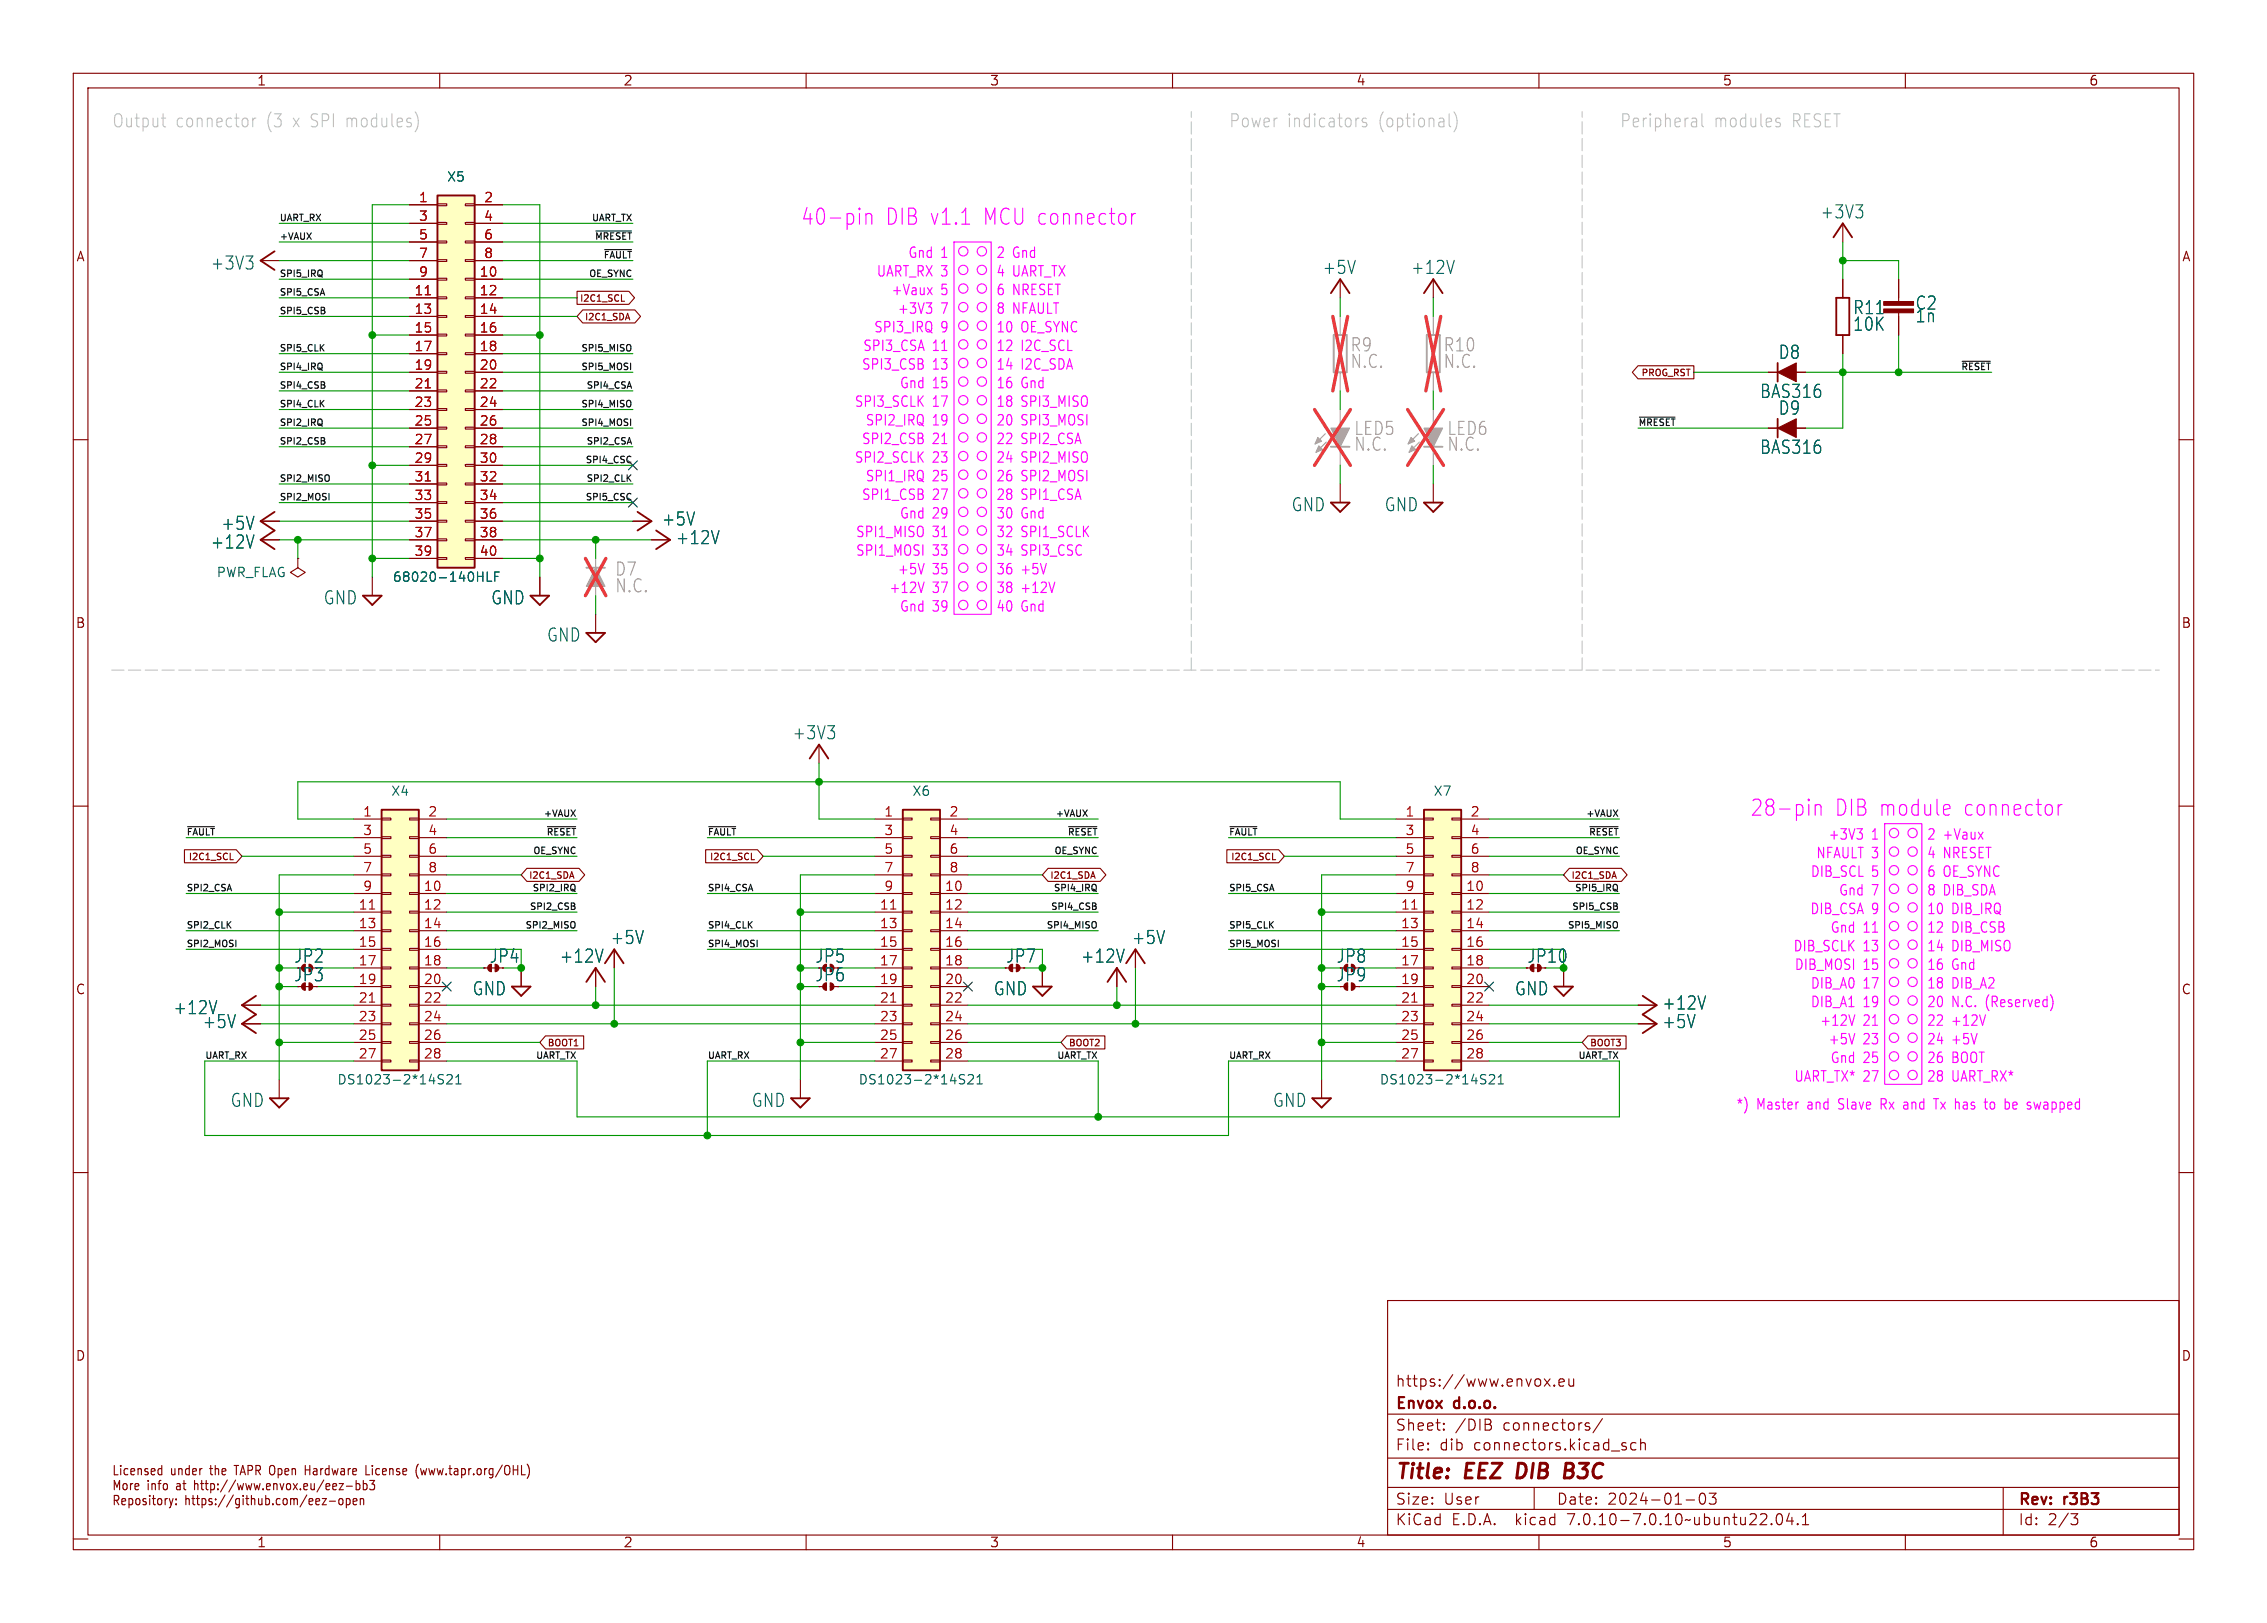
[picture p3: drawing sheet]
<svg xmlns="http://www.w3.org/2000/svg" width="309mm" height="221mm" viewBox="0 0 309 221" stroke-linecap="round" stroke-linejoin="round" font-family="sans-serif">
<defs><g id="words">
<g font-size="3" fill="#f0f">
<text x="109.2" y="30.9">40-pin</text>
<text x="120.8" y="30.9">DIB v1.1</text>
<text x="134.2" y="30.9">MCU connector</text>
<text x="238.8" y="111.5">28-pin</text>
<text x="250.3" y="111.5">DIB module</text>
<text x="268" y="111.5">connector</text>
</g>
<g font-size="2.8" fill="#840000">
<text x="190.3" y="202.4">Title:</text>
<text x="200" y="202.4">EEZ</text>
<text x="207.9" y="202.4">DIB</text>
<text x="215.1" y="202.4">B3C</text>
</g>
<g font-size="2.5" fill="#c2c2c2">
<text x="15.2" y="17.5">Output</text>
<text x="24" y="17.5">connector</text>
<text x="36.4" y="17.5">(3</text>
<text x="40.2" y="17.5">x SPI modules)</text>
<text x="167.6" y="17.5">Power</text>
<text x="175.6" y="17.5">indicators</text>
<text x="188.2" y="17.5">(optional)</text>
<text x="221" y="17.5">Peripheral</text>
<text x="233.9" y="17.5">modules</text>
<text x="244.6" y="17.5">RESET</text>
</g>
<g font-size="2.5" fill="#006464">
<text x="248.3" y="30">+3V3</text>
<text x="28.7" y="37">+3V3</text>
<text x="180.4" y="37.6">+5V</text>
<text x="192.5" y="37.6">+12V</text>
<text x="252.8" y="43.1">R11</text>
<text x="252.8" y="45.4">10K</text>
<text x="261.3" y="42.5">C2</text>
<text x="261.3" y="44.2">1n</text>
<text x="242.6" y="49.2">D8</text>
<text x="240.1" y="54.5">BAS316</text>
<text x="242.6" y="56.8">D9</text>
<text x="240.1" y="62.1">BAS316</text>
<text x="90.2" y="71.9">+5V</text>
<text x="176.2" y="70">GND</text>
<text x="188.9" y="70">GND</text>
<text x="28.7" y="75.1">+12V</text>
<text x="30.1" y="72.5">+5V</text>
<text x="92.1" y="74.5">+12V</text>
<text x="44.1" y="82.7">GND</text>
<text x="66.9" y="82.7">GND</text>
<text x="74.6" y="87.8">GND</text>
<text x="108" y="101.1">+3V3</text>
<text x="40.1" y="131.6">JP2</text>
<text x="76.3" y="131.6">+12V</text>
<text x="83.2" y="129">+5V</text>
<text x="147.4" y="131.6">+12V</text>
<text x="154.4" y="129">+5V</text>
<text x="182.3" y="131.6">JP8</text>
<text x="64.4" y="136">GND</text>
<text x="135.5" y="136">GND</text>
<text x="206.6" y="136">GND</text>
<text x="226.7" y="138">+12V</text>
<text x="23.6" y="138.6">+12V</text>
<text x="27.6" y="140.5">+5V</text>
<text x="226.7" y="140.5">+5V</text>
<text x="31.4" y="151.3">GND</text>
<text x="102.5" y="151.3">GND</text>
<text x="173.6" y="151.3">GND</text>
</g>
<g font-size="2.5" fill="#989898">
<text x="184.2" y="48.2">R9</text>
<text x="184.2" y="50.4">N.C.</text>
<text x="196.9" y="50.4">N.C.</text>
<text x="196.9" y="48.2">R10</text>
<text x="184.7" y="59.6">LED5</text>
<text x="197.4" y="59.6">LED6</text>
<text x="184.7" y="61.7">N.C.</text>
<text x="197.4" y="61.7">N.C.</text>
<text x="83.9" y="78.8">D7</text>
<text x="83.9" y="81.1">N.C.</text>
</g>
<g font-size="2.5" fill="#840000">
<text x="66.7" y="131.6">JP4</text>
<text x="111.2" y="131.6">JP5</text>
<text x="137.2" y="131.6">JP7</text>
<text x="208.3" y="131.6">JP10</text>
<text x="40.1" y="134.1">JP3</text>
<text x="111.2" y="134.1">JP6</text>
<text x="182.3" y="134.1">JP9</text>
</g>
<g font-size="2.1" fill="#840000">
<text x="190.3" y="189.4">https://www.envox.eu</text>
<text x="190.3" y="195.4">Sheet:</text>
<text x="190.3" y="192.7">Envox</text>
<text x="198.5" y="192.7">d.o.o.</text>
<text x="198.6" y="195.4">/DIB</text>
<text x="205.2" y="195.4">connectors/</text>
<text x="190.3" y="198.1">File:</text>
<text x="196.4" y="198.1">dib</text>
<text x="201.2" y="198.1">connectors.kicad_sch</text>
<text x="190.3" y="208.3">KiCad</text>
<text x="190.3" y="205.5">Size:</text>
<text x="197" y="205.5">User</text>
<text x="198.1" y="208.3">E.D.A.</text>
<text x="207" y="208.3">kicad</text>
<text x="212.3" y="205.5">Date:</text>
<text x="214.2" y="208.3">7.0.10-7.0.10~ubuntu22.04.1</text>
<text x="219.4" y="205.5">2024-01-03</text>
<text x="275.3" y="205.8">Rev:</text>
<text x="275.3" y="208.3">Id:</text>
<text x="279.4" y="208.3">2/3</text>
<text x="281.7" y="205.8">r3B3</text>
</g>
<g font-size="2" fill="#f0f">
<text x="123.9" y="35.3">Gnd 1</text>
<text x="135.9" y="35.3">2 Gnd</text>
<text x="119.5" y="37.9">UART_RX 3</text>
<text x="121.6" y="40.4">+Vaux</text>
<text x="128.4" y="40.4">5</text>
<text x="135.9" y="40.4">6 NRESET</text>
<text x="135.9" y="37.9">4 UART_TX</text>
<text x="119.2" y="45.5">SPI3_IRQ</text>
<text x="122.4" y="42.9">+3V3</text>
<text x="128.4" y="45.5">9</text>
<text x="128.4" y="42.9">7</text>
<text x="135.9" y="42.9">8 NFAULT</text>
<text x="135.9" y="45.5">10</text>
<text x="139.3" y="45.5">OE_SYNC</text>
<text x="117.5" y="50.6">SPI3_CSB</text>
<text x="117.7" y="48">SPI3_CSA</text>
<text x="122.7" y="53.1">Gnd 15</text>
<text x="127.2" y="48">11</text>
<text x="127.2" y="50.6">13</text>
<text x="135.9" y="53.1">16</text>
<text x="135.9" y="48">12</text>
<text x="135.9" y="50.6">14</text>
<text x="139.3" y="53.1">Gnd</text>
<text x="139.3" y="48">I2C_SCL</text>
<text x="139.3" y="50.6">I2C_SDA</text>
<text x="116.5" y="55.6">SPI3_SCLK</text>
<text x="118" y="58.2">SPI2_IRQ</text>
<text x="127.2" y="55.6">17</text>
<text x="127.2" y="58.2">19</text>
<text x="135.9" y="55.6">18</text>
<text x="135.9" y="58.2">20</text>
<text x="139.3" y="55.6">SPI3_MISO</text>
<text x="139.3" y="58.2">SPI3_MOSI</text>
<text x="116.5" y="63.3">SPI2_SCLK</text>
<text x="117.5" y="60.7">SPI2_CSB</text>
<text x="118" y="65.8">SPI1_IRQ</text>
<text x="127.2" y="60.7">21</text>
<text x="127.2" y="63.3">23</text>
<text x="127.2" y="65.8">25</text>
<text x="135.9" y="65.8">26</text>
<text x="135.9" y="63.3">24</text>
<text x="135.9" y="60.7">22</text>
<text x="139.3" y="65.8">SPI2_MOSI</text>
<text x="139.3" y="63.3">SPI2_MISO</text>
<text x="139.3" y="60.7">SPI2_CSA</text>
<text x="117.5" y="68.3">SPI1_CSB</text>
<text x="122.7" y="70.9">Gnd 29</text>
<text x="127.2" y="68.3">27</text>
<text x="135.9" y="70.9">30</text>
<text x="135.9" y="68.3">28</text>
<text x="139.3" y="70.9">Gnd</text>
<text x="139.3" y="68.3">SPI1_CSA</text>
<text x="116.7" y="76">SPI1_MOSI</text>
<text x="116.7" y="73.4">SPI1_MISO</text>
<text x="127.2" y="76">33</text>
<text x="127.2" y="73.4">31</text>
<text x="135.9" y="76">34</text>
<text x="135.9" y="73.4">32</text>
<text x="139.3" y="76">SPI3_CSC</text>
<text x="139.3" y="73.4">SPI1_SCLK</text>
<text x="121.3" y="81">+12V</text>
<text x="122.4" y="78.5">+5V</text>
<text x="122.7" y="83.6">Gnd 39</text>
<text x="127.2" y="78.5">35</text>
<text x="127.2" y="81">37</text>
<text x="135.9" y="83.6">40</text>
<text x="135.9" y="78.5">36</text>
<text x="135.9" y="81">38</text>
<text x="139.3" y="83.6">Gnd</text>
<text x="139.3" y="78.5">+5V</text>
<text x="139.3" y="81">+12V</text>
<text x="247" y="119.8">DIB_SCL 5</text>
<text x="247.7" y="117.2">NFAULT 3</text>
<text x="249.4" y="114.7">+3V3</text>
<text x="255.4" y="114.7">1</text>
<text x="262.9" y="114.7">2 +Vaux</text>
<text x="262.9" y="117.2">4 NRESET</text>
<text x="262.9" y="119.8">6 OE_SYNC</text>
<text x="246.9" y="124.8">DIB_CSA 9</text>
<text x="250.9" y="122.3">Gnd 7</text>
<text x="262.9" y="122.3">8 DIB_SDA</text>
<text x="262.9" y="124.8">10</text>
<text x="266.3" y="124.8">DIB_IRQ</text>
<text x="244.6" y="129.9">DIB_SCLK</text>
<text x="249.7" y="127.4">Gnd 11</text>
<text x="254.2" y="129.9">13</text>
<text x="262.9" y="127.4">12</text>
<text x="262.9" y="129.9">14</text>
<text x="266.3" y="127.4">DIB_CSB</text>
<text x="266.3" y="129.9">DIB_MISO</text>
<text x="244.8" y="132.5">DIB_MOSI 15</text>
<text x="247" y="135">DIB_A0</text>
<text x="247" y="137.5">DIB_A1</text>
<text x="254.2" y="135">17</text>
<text x="254.2" y="137.5">19</text>
<text x="262.9" y="137.5">20</text>
<text x="262.9" y="135">18</text>
<text x="262.9" y="132.5">16</text>
<text x="266.3" y="137.5">N.C.</text>
<text x="266.3" y="135">DIB_A2</text>
<text x="266.3" y="132.5">Gnd</text>
<text x="271.1" y="137.5">(Reserved)</text>
<text x="248.3" y="140.1">+12V</text>
<text x="249.4" y="142.6">+5V</text>
<text x="254.2" y="140.1">21</text>
<text x="254.2" y="142.6">23</text>
<text x="262.9" y="140.1">22</text>
<text x="262.9" y="142.6">24</text>
<text x="266.3" y="140.1">+12V</text>
<text x="266.3" y="142.6">+5V</text>
<text x="244.8" y="147.7">UART_TX* 27</text>
<text x="249.7" y="145.2">Gnd 25</text>
<text x="262.9" y="147.7">28</text>
<text x="262.9" y="145.2">26</text>
<text x="266.3" y="147.7">UART_RX*</text>
<text x="266.3" y="145.2">BOOT</text>
<text x="236.9" y="151.5">*)</text>
<text x="239.7" y="151.5">Master</text>
<text x="246.8" y="151.5">and</text>
<text x="251.2" y="151.5">Slave</text>
<text x="257.2" y="151.5">Rx and</text>
<text x="264.9" y="151.5">Tx has</text>
<text x="272.3" y="151.5">to</text>
<text x="275.2" y="151.5">be</text>
<text x="278.4" y="151.5">swapped</text>
</g>
<g font-size="1.8" fill="#840000">
<text x="35" y="11.9">1</text>
<text x="85" y="11.9">2</text>
<text x="135" y="11.9">3</text>
<text x="185" y="11.9">4</text>
<text x="235" y="11.9">5</text>
<text x="285" y="11.9">6</text>
<text x="10.3" y="35.9">A</text>
<text x="297.7" y="35.9">A</text>
<text x="10.3" y="85.9">B</text>
<text x="297.6" y="85.9">B</text>
<text x="10.3" y="135.9">C</text>
<text x="297.6" y="135.9">C</text>
<text x="10.3" y="185.9">D</text>
<text x="297.6" y="185.9">D</text>
<text x="15.2" y="201.4">Licensed</text>
<text x="15.2" y="203.4">More</text>
<text x="20.1" y="203.4">info</text>
<text x="23.3" y="201.4">under</text>
<text x="24.3" y="203.4">at</text>
<text x="26.9" y="203.4">http://www.envox.eu/eez-bb3</text>
<text x="28.9" y="201.4">the</text>
<text x="32.5" y="201.4">TAPR Open</text>
<text x="42.5" y="201.4">Hardware</text>
<text x="51" y="201.4">License</text>
<text x="58.1" y="201.4">(www.tapr.org/OHL)</text>
<text x="15.2" y="205.5">Repository:</text>
<text x="25.2" y="205.5">https://github.com/eez-open</text>
<text x="35" y="211.3">1</text>
<text x="85" y="211.3">2</text>
<text x="135" y="211.3">3</text>
<text x="185" y="211.3">4</text>
<text x="235" y="211.3">5</text>
<text x="285" y="211.3">6</text>
</g>
<g font-size="1.8" fill="#a90000">
<text x="57.1" y="27.7">1</text>
<text x="66" y="27.7">2</text>
<text x="57.1" y="30.2">3</text>
<text x="57.1" y="32.8">5</text>
<text x="57.1" y="35.3">7</text>
<text x="66" y="30.2">4</text>
<text x="66" y="32.8">6</text>
<text x="66" y="35.3">8</text>
<text x="56.5" y="40.4">11</text>
<text x="57.1" y="37.8">9</text>
<text x="65.4" y="37.8">10</text>
<text x="65.4" y="40.4">12</text>
<text x="56.5" y="42.9">13</text>
<text x="56.5" y="45.5">15</text>
<text x="65.4" y="42.9">14</text>
<text x="65.4" y="45.5">16</text>
<text x="56.5" y="48">17</text>
<text x="56.5" y="50.5">19</text>
<text x="56.5" y="53.1">21</text>
<text x="65.4" y="48">18</text>
<text x="65.4" y="50.5">20</text>
<text x="65.4" y="53.1">22</text>
<text x="56.5" y="55.6">23</text>
<text x="56.5" y="58.2">25</text>
<text x="65.4" y="55.6">24</text>
<text x="65.4" y="58.2">26</text>
<text x="56.5" y="60.7">27</text>
<text x="56.5" y="63.2">29</text>
<text x="56.5" y="65.8">31</text>
<text x="65.4" y="60.7">28</text>
<text x="65.4" y="63.2">30</text>
<text x="65.4" y="65.8">32</text>
<text x="56.5" y="68.3">33</text>
<text x="56.5" y="70.9">35</text>
<text x="65.4" y="68.3">34</text>
<text x="65.4" y="70.9">36</text>
<text x="56.5" y="73.4">37</text>
<text x="56.5" y="75.9">39</text>
<text x="65.4" y="73.4">38</text>
<text x="65.4" y="75.9">40</text>
<text x="49.5" y="111.5">1</text>
<text x="58.3" y="111.5">2</text>
<text x="120.6" y="111.5">1</text>
<text x="129.5" y="111.5">2</text>
<text x="191.7" y="111.5">1</text>
<text x="200.6" y="111.5">2</text>
<text x="49.5" y="114">3</text>
<text x="49.5" y="116.6">5</text>
<text x="49.5" y="119.1">7</text>
<text x="58.3" y="114">4</text>
<text x="58.3" y="116.6">6</text>
<text x="58.3" y="119.1">8</text>
<text x="120.6" y="114">3</text>
<text x="120.6" y="116.6">5</text>
<text x="120.6" y="119.1">7</text>
<text x="129.5" y="114">4</text>
<text x="129.5" y="116.6">6</text>
<text x="129.5" y="119.1">8</text>
<text x="191.7" y="114">3</text>
<text x="191.7" y="116.6">5</text>
<text x="191.7" y="119.1">7</text>
<text x="200.6" y="114">4</text>
<text x="200.6" y="116.6">6</text>
<text x="200.6" y="119.1">8</text>
<text x="48.9" y="124.2">11</text>
<text x="49.5" y="121.7">9</text>
<text x="57.7" y="121.7">10</text>
<text x="57.7" y="124.2">12</text>
<text x="120" y="124.2">11</text>
<text x="120.6" y="121.7">9</text>
<text x="128.9" y="121.7">10</text>
<text x="128.9" y="124.2">12</text>
<text x="191.1" y="124.2">11</text>
<text x="191.7" y="121.7">9</text>
<text x="200" y="121.7">10</text>
<text x="200" y="124.2">12</text>
<text x="48.9" y="126.7">13</text>
<text x="48.9" y="129.3">15</text>
<text x="48.9" y="131.8">17</text>
<text x="57.7" y="126.7">14</text>
<text x="57.7" y="129.3">16</text>
<text x="57.7" y="131.8">18</text>
<text x="120" y="126.7">13</text>
<text x="120" y="129.3">15</text>
<text x="120" y="131.8">17</text>
<text x="128.9" y="126.7">14</text>
<text x="128.9" y="129.3">16</text>
<text x="128.9" y="131.8">18</text>
<text x="191.1" y="126.7">13</text>
<text x="191.1" y="129.3">15</text>
<text x="191.1" y="131.8">17</text>
<text x="200" y="126.7">14</text>
<text x="200" y="129.3">16</text>
<text x="200" y="131.8">18</text>
<text x="48.9" y="134.4">19</text>
<text x="48.9" y="136.9">21</text>
<text x="57.7" y="134.4">20</text>
<text x="57.7" y="136.9">22</text>
<text x="120" y="134.4">19</text>
<text x="120" y="136.9">21</text>
<text x="128.9" y="134.4">20</text>
<text x="128.9" y="136.9">22</text>
<text x="191.1" y="134.4">19</text>
<text x="191.1" y="136.9">21</text>
<text x="200" y="134.4">20</text>
<text x="200" y="136.9">22</text>
<text x="48.9" y="139.4">23</text>
<text x="48.9" y="142">25</text>
<text x="57.7" y="139.4">24</text>
<text x="57.7" y="142">26</text>
<text x="120" y="139.4">23</text>
<text x="120" y="142">25</text>
<text x="128.9" y="139.4">24</text>
<text x="128.9" y="142">26</text>
<text x="191.1" y="139.4">23</text>
<text x="191.1" y="142">25</text>
<text x="200" y="139.4">24</text>
<text x="200" y="142">26</text>
<text x="48.9" y="144.5">27</text>
<text x="57.7" y="144.5">28</text>
<text x="120" y="144.5">27</text>
<text x="128.9" y="144.5">28</text>
<text x="191.1" y="144.5">27</text>
<text x="200" y="144.5">28</text>
</g>
<g font-size="1.8" fill="#006464">
<text x="60.9" y="25">X5</text>
<text x="29.5" y="79">PWR_FLAG</text>
<text x="53.5" y="79.6">68020-140HLF</text>
<text x="53.3" y="108.8">X4</text>
<text x="124.4" y="108.8">X6</text>
<text x="195.5" y="108.8">X7</text>
<text x="46" y="148.2">DS1023-2*14S21</text>
<text x="117.1" y="148.2">DS1023-2*14S21</text>
<text x="188.2" y="148.2">DS1023-2*14S21</text>
</g>
<g font-size="1.2" fill="#0f0f0f">
<text x="38.1" y="30.2">UART_RX</text>
<text x="38.1" y="32.8">+VAUX</text>
<text x="80.6" y="30.2">UART_TX</text>
<text x="81" y="32.8">~{MRESET}</text>
<text x="82.2" y="35.3">~{FAULT}</text>
<text x="38.1" y="37.9">SPI5_IRQ</text>
<text x="38.1" y="40.4">SPI5_CSA</text>
<text x="80.2" y="37.9">OE_SYNC</text>
<text x="38.1" y="42.9">SPI5_CSB</text>
<text x="38.1" y="50.6">SPI4_IRQ</text>
<text x="38.1" y="53.1">SPI4_CSB</text>
<text x="38.1" y="48">SPI5_CLK</text>
<text x="79.2" y="50.6">SPI5_MOSI</text>
<text x="79.2" y="48">SPI5_MISO</text>
<text x="79.9" y="53.1">SPI4_CSA</text>
<text x="267.5" y="50.6">~{RESET}</text>
<text x="38.1" y="55.6">SPI4_CLK</text>
<text x="38.1" y="58.2">SPI2_IRQ</text>
<text x="79.2" y="58.2">SPI4_MOSI</text>
<text x="79.2" y="55.6">SPI4_MISO</text>
<text x="223.5" y="58.2">~{MRESET}</text>
<text x="38.1" y="65.8">SPI2_MISO</text>
<text x="38.1" y="60.7">SPI2_CSB</text>
<text x="79.8" y="63.3">SPI4_CSC</text>
<text x="79.9" y="60.7">SPI2_CSA</text>
<text x="79.9" y="65.8">SPI2_CLK</text>
<text x="38.1" y="68.3">SPI2_MOSI</text>
<text x="79.8" y="68.3">SPI5_CSC</text>
<text x="74.1" y="111.5">+VAUX</text>
<text x="143.9" y="111.5">+VAUX</text>
<text x="216.3" y="111.5">+VAUX</text>
<text x="25.4" y="114.1">~{FAULT}</text>
<text x="72.6" y="116.6">OE_SYNC</text>
<text x="74.4" y="114.1">~{RESET}</text>
<text x="96.5" y="114.1">~{FAULT}</text>
<text x="143.7" y="116.6">OE_SYNC</text>
<text x="145.6" y="114.1">~{RESET}</text>
<text x="167.6" y="114.1">~{FAULT}</text>
<text x="214.9" y="116.6">OE_SYNC</text>
<text x="216.7" y="114.1">~{RESET}</text>
<text x="25.4" y="121.7">SPI2_CSA</text>
<text x="72.2" y="124.2">SPI2_CSB</text>
<text x="72.5" y="121.7">SPI2_IRQ</text>
<text x="96.5" y="121.7">SPI4_CSA</text>
<text x="143.3" y="124.2">SPI4_CSB</text>
<text x="143.7" y="121.7">SPI4_IRQ</text>
<text x="167.6" y="121.7">SPI5_CSA</text>
<text x="214.4" y="124.2">SPI5_CSB</text>
<text x="214.8" y="121.7">SPI5_IRQ</text>
<text x="25.4" y="126.8">SPI2_CLK</text>
<text x="25.4" y="129.3">SPI2_MOSI</text>
<text x="71.6" y="126.8">SPI2_MISO</text>
<text x="96.5" y="129.3">SPI4_MOSI</text>
<text x="96.5" y="126.8">SPI4_CLK</text>
<text x="142.7" y="126.8">SPI4_MISO</text>
<text x="167.6" y="126.8">SPI5_CLK</text>
<text x="167.6" y="129.3">SPI5_MOSI</text>
<text x="213.8" y="126.8">SPI5_MISO</text>
<text x="27.9" y="144.5">UART_RX</text>
<text x="73" y="144.5">UART_TX</text>
<text x="96.5" y="144.5">UART_RX</text>
<text x="144.1" y="144.5">UART_TX</text>
<text x="167.6" y="144.5">UART_RX</text>
<text x="215.2" y="144.5">UART_TX</text>
</g>
<g font-size="1.2" fill="#840000">
<text x="79.1" y="41.4">I2C1_SCL</text>
<text x="79.7" y="43.9">I2C1_SDA</text>
<text x="223.8" y="51.5">PROG_RST</text>
<text x="25.6" y="117.6">I2C1_SCL</text>
<text x="96.7" y="117.6">I2C1_SCL</text>
<text x="167.8" y="117.6">I2C1_SCL</text>
<text x="72.1" y="120.1">I2C1_SDA</text>
<text x="143.2" y="120.1">I2C1_SDA</text>
<text x="214.4" y="120.1">I2C1_SDA</text>
<text x="74.7" y="143">BOOT1</text>
<text x="145.8" y="143">BOOT2</text>
<text x="216.9" y="143">BOOT3</text>
</g>
</g></defs>
<g fill="none" stroke="#840000" stroke-width=".15">
<path d="M10 10h289.3v201.5h-289.3zM12 12h285.3v197.5h-285.3zM60 10v2M110 10v2M160 10v2M210 10v2M260 10v2M35.6 35.6h2.5M55.9 35.6h3.8M55.9 27.9h3.8M55.9 38.1h3.8M55.9 30.5h3.8"/>
<path d="M55.9 33h3.8M59.7 38h1.3v.2h-1.3zM59.7 35.4h1.3v.3h-1.3zM59.7 32.9h1.3v.2h-1.3zM59.7 30.4h1.3v.2h-1.3zM59.7 27.8h1.3v.3h-1.3zM63.5 38h1.3v.2h-1.3zM63.5 35.4h1.3v.3h-1.3zM63.5 32.9h1.3v.2h-1.3zM63.5 30.4h1.3v.2h-1.3zM63.5 27.8h1.3v.3h-1.3zM64.8 35.6h3.8"/>
<path d="M64.8 27.9h3.8M64.8 38.1h3.8M64.8 30.5h3.8M64.8 33h3.8M78.7 39.8h7.1l.8 .8-.8 .9h-7.1zM182.9 38.1v2.5M195.6 38.1v2.5M251.5 30.5v2.5M251.5 38.1v2.5M259.1 38.1v3M10 60h2M55.9 40.6h3.8"/>
<path d="M55.9 43.2h3.8M55.9 45.7h3.8M55.9 48.3h3.8M55.9 50.8h3.8M55.9 53.3h3.8M55.9 55.9h3.8M55.9 58.4h3.8M59.7 58.3h1.3v.2h-1.3zM59.7 55.8h1.3v.2h-1.3zM59.7 53.2h1.3v.3h-1.3zM59.7 50.7h1.3v.2h-1.3zM59.7 48.1h1.3v.3h-1.3z"/>
<path d="M59.7 45.6h1.3v.2h-1.3zM59.7 43.1h1.3v.2h-1.3zM59.7 40.5h1.3v.3h-1.3zM63.5 58.3h1.3v.2h-1.3zM63.5 55.8h1.3v.2h-1.3zM63.5 53.2h1.3v.3h-1.3zM63.5 50.7h1.3v.2h-1.3zM63.5 48.1h1.3v.3h-1.3zM63.5 45.6h1.3v.2h-1.3zM63.5 43.1h1.3v.2h-1.3zM63.5 40.5h1.3v.3h-1.3zM64.8 40.6h3.8"/>
<path d="M64.8 43.2h3.8M64.8 45.7h3.8M64.8 48.3h3.8M64.8 50.8h3.8M64.8 53.3h3.8M64.8 55.9h3.8M64.8 58.4h3.8M79.5 42.3h7.1l.8 .9-.8 .9h-7.1l-.8-.9zM84.8 41.1h.4M223.5 49.9h7.6v1.8h-7.6l-.8-.9zM241.3 50.8h5.1M241.3 58.4h5.1"/>
<path d="M251.5 45.7v2.6M259.1 42.7v3M297.3 60h2M35.6 73.7h2.5M35.6 71.1h2.5M40.6 76.2v1.3l1.1 .6-1.1 .6-1-.6 1-.6M40.6 76.2h.1M50.8 78.7v2.6M55.9 73.7h3.8M55.9 71.1h3.8M55.9 61h3.8M55.9 63.5h3.8"/>
<path d="M55.9 66h3.8M55.9 68.6h3.8M55.9 76.2h3.8M59.7 76.1h1.3v.2h-1.3zM59.7 73.5h1.3v.3h-1.3zM59.7 71h1.3v.2h-1.3zM59.7 68.5h1.3v.2h-1.3zM59.7 65.9h1.3v.3h-1.3zM59.7 63.4h1.3v.2h-1.3zM59.7 60.8h1.3v.3h-1.3zM63.5 76.1h1.3v.2h-1.3zM63.5 73.5h1.3v.3h-1.3z"/>
<path d="M63.5 71h1.3v.2h-1.3zM63.5 68.5h1.3v.2h-1.3zM63.5 65.9h1.3v.3h-1.3zM63.5 63.4h1.3v.2h-1.3zM63.5 60.8h1.3v.3h-1.3zM64.8 73.7h3.8M64.8 71.1h3.8M64.8 61h3.8M64.8 63.5h3.8M64.8 66h3.8M64.8 68.6h3.8M64.8 76.2h3.8"/>
<path d="M73.7 78.7v2.6M86.4 71.1h2.5M88.9 73.7h2.5M182.9 66v2.6M195.6 66v2.6M81.3 83.8v2.6M10 110h2M25.2 116h7l.8 .8-.8 .9h-7zM31.4 117.3h.4M48.3 111.8h3.8M48.3 114.3h3.8M48.3 116.8h3.8"/>
<path d="M48.3 119.4h3.8M52.1 119.3h1.2v.2h-1.2zM52.1 116.7h1.2v.3h-1.2zM52.1 114.2h1.2v.2h-1.2zM52.1 111.6h1.2v.3h-1.2zM55.9 119.3h1.2v.2h-1.2zM55.9 116.7h1.2v.3h-1.2zM55.9 114.2h1.2v.2h-1.2zM55.9 111.6h1.2v.3h-1.2zM57.1 111.8h3.9M57.1 114.3h3.9M57.1 116.8h3.9"/>
<path d="M57.1 119.4h3.9M71.9 118.5h7.1l.8 .9-.8 .9h-7.1l-.8-.9zM96.3 116h7.1l.7 .8-.7 .9h-7.1zM102.5 117.3h.5M111.8 101.6v2.5M119.4 111.8h3.8M119.4 114.3h3.8M119.4 116.8h3.8M119.4 119.4h3.8M123.2 119.3h1.3v.2h-1.3zM123.2 116.7h1.3v.3h-1.3zM123.2 114.2h1.3v.2h-1.3z"/>
<path d="M123.2 111.6h1.3v.3h-1.3zM127 119.3h1.3v.2h-1.3zM127 116.7h1.3v.3h-1.3zM127 114.2h1.3v.2h-1.3zM127 111.6h1.3v.3h-1.3zM128.3 111.8h3.8M128.3 114.3h3.8M128.3 116.8h3.8M128.3 119.4h3.8M143 118.5h7.1l.8 .9-.8 .9h-7.1l-.8-.9zM167.4 116h7.1l.8 .8-.8 .9h-7.1zM173.7 117.3h.4"/>
<path d="M190.5 111.8h3.8M190.5 114.3h3.8M190.5 116.8h3.8M190.5 119.4h3.8M194.3 119.3h1.3v.2h-1.3zM194.3 116.7h1.3v.3h-1.3zM194.3 114.2h1.3v.2h-1.3zM194.3 111.6h1.3v.3h-1.3zM198.1 119.3h1.3v.2h-1.3zM198.1 116.7h1.3v.3h-1.3zM198.1 114.2h1.3v.2h-1.3zM198.1 111.6h1.3v.3h-1.3z"/>
<path d="M199.4 111.8h3.8M199.4 114.3h3.8M199.4 116.8h3.8M199.4 119.4h3.8M214.1 118.5h7.2l.7 .9-.7 .9h-7.2l-.7-.9zM297.3 110h2M33 137.2h2.6M33 139.7h2.6M48.3 121.9h3.8M48.3 124.5h3.8M48.3 127h3.8M48.3 129.5h3.8"/>
<path d="M48.3 132.1h3.8M48.3 134.6h3.8M48.3 137.2h3.8M48.3 139.7h3.8M52.1 139.6h1.2v.2h-1.2zM52.1 137h1.2v.3h-1.2zM52.1 134.5h1.2v.2h-1.2zM52.1 132h1.2v.2h-1.2zM52.1 129.4h1.2v.3h-1.2zM52.1 126.9h1.2v.2h-1.2zM52.1 124.3h1.2v.3h-1.2zM52.1 121.8h1.2v.2h-1.2z"/>
<path d="M55.9 139.6h1.2v.2h-1.2zM55.9 137h1.2v.3h-1.2zM55.9 134.5h1.2v.2h-1.2zM55.9 132h1.2v.2h-1.2zM55.9 129.4h1.2v.3h-1.2zM55.9 126.9h1.2v.2h-1.2zM55.9 124.3h1.2v.3h-1.2zM55.9 121.8h1.2v.2h-1.2zM57.1 121.9h3.9M57.1 124.5h3.9M57.1 127h3.9M57.1 129.5h3.9"/>
<path d="M57.1 132.1h3.9M57.1 134.6h3.9M57.1 137.2h3.9M57.1 139.7h3.9M71.1 132.1v2.5M81.3 132.1v2.5M83.8 129.5v2.6M119.4 121.9h3.8M119.4 124.5h3.8M119.4 127h3.8M119.4 129.5h3.8M119.4 132.1h3.8"/>
<path d="M119.4 134.6h3.8M119.4 137.2h3.8M119.4 139.7h3.8M123.2 139.6h1.3v.2h-1.3zM123.2 137h1.3v.3h-1.3zM123.2 134.5h1.3v.2h-1.3zM123.2 132h1.3v.2h-1.3zM123.2 129.4h1.3v.3h-1.3zM123.2 126.9h1.3v.2h-1.3zM123.2 124.3h1.3v.3h-1.3zM123.2 121.8h1.3v.2h-1.3zM127 139.6h1.3v.2h-1.3z"/>
<path d="M127 137h1.3v.3h-1.3zM127 134.5h1.3v.2h-1.3zM127 132h1.3v.2h-1.3zM127 129.4h1.3v.3h-1.3zM127 126.9h1.3v.2h-1.3zM127 124.3h1.3v.3h-1.3zM127 121.8h1.3v.2h-1.3zM128.3 121.9h3.8M128.3 124.5h3.8M128.3 127h3.8M128.3 129.5h3.8M128.3 132.1h3.8"/>
<path d="M128.3 134.6h3.8M128.3 137.2h3.8M128.3 139.7h3.8M142.2 132.1v2.5M152.4 132.1v2.5M154.9 129.5v2.6M190.5 121.9h3.8M190.5 124.5h3.8M190.5 127h3.8M190.5 129.5h3.8M190.5 132.1h3.8M190.5 134.6h3.8"/>
<path d="M190.5 137.2h3.8M190.5 139.7h3.8M194.3 139.6h1.3v.2h-1.3zM194.3 137h1.3v.3h-1.3zM194.3 134.5h1.3v.2h-1.3zM194.3 132h1.3v.2h-1.3zM194.3 129.4h1.3v.3h-1.3zM194.3 126.9h1.3v.2h-1.3zM194.3 124.3h1.3v.3h-1.3zM194.3 121.8h1.3v.2h-1.3zM198.1 139.6h1.3v.2h-1.3zM198.1 137h1.3v.3h-1.3z"/>
<path d="M198.1 134.5h1.3v.2h-1.3zM198.1 132h1.3v.2h-1.3zM198.1 129.4h1.3v.3h-1.3zM198.1 126.9h1.3v.2h-1.3zM198.1 124.3h1.3v.3h-1.3zM198.1 121.8h1.3v.2h-1.3zM199.4 121.9h3.8M199.4 124.5h3.8M199.4 127h3.8M199.4 129.5h3.8M199.4 132.1h3.8M199.4 134.6h3.8"/>
<path d="M199.4 137.2h3.8M199.4 139.7h3.8M213.4 132.1v2.5M223.5 137.2h2.6M223.5 139.7h2.6M10 160h2M38.1 147.3v2.6M48.3 142.2h3.8M48.3 144.8h3.8M52.1 144.7h1.2v.2h-1.2zM52.1 142.1h1.2v.3h-1.2zM55.9 144.7h1.2v.2h-1.2z"/>
<path d="M55.9 142.1h1.2v.3h-1.2zM57.1 142.2h3.9M57.1 144.8h3.9M74.4 141.4h5.2v1.7h-5.2l-.7-.9zM109.2 147.3v2.6M119.4 142.2h3.8M119.4 144.8h3.8M123.2 144.7h1.3v.2h-1.3zM123.2 142.1h1.3v.3h-1.3zM127 144.7h1.3v.2h-1.3zM127 142.1h1.3v.3h-1.3zM128.3 142.2h3.8"/>
<path d="M128.3 144.8h3.8M145.6 141.4h5.2v1.7h-5.2l-.8-.9zM180.3 147.3v2.6M190.5 142.2h3.8M190.5 144.8h3.8M194.3 144.7h1.3v.2h-1.3zM194.3 142.1h1.3v.3h-1.3zM198.1 144.7h1.3v.2h-1.3zM198.1 142.1h1.3v.3h-1.3zM199.4 142.2h3.8M199.4 144.8h3.8M216.7 141.4h5.2v1.7h-5.2l-.8-.9z"/>
<path d="M297.3 160h2M189.3 177.5h108v32h-108zM22.1 200v1.2M41.7 200v1.2M49.9 200v1.2h.5M57.1 199.8a1.65 1.65 0 0 0 0 1.9M71.9 199.8a1.65 1.65 0 0 1 0 1.9M189.3 199h108M189.3 193h108M194.9 197.7v.1M194.9 197.7l-.1 .1h.1M194.9 196.9v.2"/>
<path d="M194.9 196.9v.1v.1M194.9 196.9l-.1 .1 .1 .1M197 195l.1 .1h-.1M197 195l-.1 .1h.1M197 194.2v.2M197 195v.1M197 194.2l.1 .1-.1 .1M197 194.2l-.1 .1 .1 .1M203.2 193.6l.1 .1a.36 .36 0 0 1 .1 .4 .36 .36 0 0 1-.2 .3 .4 .4 0 0 1 .3 .3 .4 .4 0 0 1-.3 .4M210.7 188.1l.8 1M211.5 188.1l-.8 1M212.1 189l.1 .1h-.1"/>
<path d="M212.1 189l-.1 .1h.1M212.1 189v.1M212.7 188.6l.7-.1v-.3l-.5-.1-.2 .3 .1 .7h.1h.5M214.1 188.1l.1 1a.41 .41 0 0 0 .5-.1M214.7 188.1v1M216.5 194.6l.4 .1v.2l-.2 .2h-.3M216.5 194.1l.4 .1M218.7 193.6l-1.3 1.9M221.7 197.3l.2 .3v.2h-.2M221.7 196.8l.2 .1M223.2 196.9l-.4-.1-.3 .3v.5l.2 .2h.1h.4M223.9 197a.37 .37 0 0 1 .6 .1v.7"/>
<path d="M223.9 196.3v1.5M10 210h2M21.8 200.4l.3 .1M22.1 201.2h-.3M23.1 204.5l.3 .8M23.4 205.3l-.1 .3M23.6 204.5l-.2 .8M24 205.2v.1M24 204.5v.2M41.7 200.6h.6M44 204.5h.5l-.5 .8h.5M44.9 204.8h.9"/>
<path d="M46.3 204.5h.3l.2 .2v.4l-.2 .2h-.3l-.1-.2zM47.3 202.8h.8M47.3 204.5h.3l.2 .2-.1 .6h-.4M47.3 204.5v1.2M48.2 204.9l.5-.1v-.3h-.4l-.1 .2v.6h.5M48.6 202v1.3M48.6 202.5l.3-.1 .2 .3-.1 .5h-.4M49.2 204.6l.1-.1h.3v.8M49.2 204.5v.8M49.6 202.5l.3-.1 .2 .3-.1 .5h-.4M49.6 202v1.3M50.4 202h.7l-.3 .5 .3 .1v.6l-.2 .1h-.3l-.2-.1"/>
<path d="M57.4 200.4l.2 .8M60 209.5v2M110 209.5v2M160 209.5v2M189.3 206h108M189.3 203h108M209.3 203v3M210 209.5v2M230.1 204.7h1.1M232 203.9a.36 .36 0 0 1 .4-.1 .36 .36 0 0 1 .3 .2 .77 .77 0 0 1-.5 1.2 .91 .91 0 0 1-.2-1.3zM233.2 203.7h1l-.5 .6a.41 .41 0 0 1 .5 .3v.4l-.2 .2h-.6l-.2-.1M241.7 207.9l.1 .1h-.1"/>
<path d="M241.7 207.9v.1M242.5 206.7a.36 .36 0 0 1 .4-.1 .36 .36 0 0 1 .3 .2 .77 .77 0 0 1-.5 1.2 .91 .91 0 0 1-.2-1.3zM244.2 206.5l-.4 1h.9M244.5 207v1M245.3 207.9l.1 .1h-.1M245.3 207.9l-.1 .1h.1M245.3 207.9v.1M245.9 208h.9M245.9 207l.5-.5v1.5M260 209.5v2M273.3 203v6.5M282.6 206.5h.9l-.5 .6a.41 .41 0 0 1 .5 .3v.4l-.1 .2h-.6"/>
<path d="M297.3 210h2"/>
</g>
<path d="M207.2 199.7l-.2 2h.5M213.7 199.7h.7M213.6 200.6h.7M214.3 200.6l.2 .1M214.4 201.6l-.2 .1h-.7M214.5 200.5l-.2 .1" fill="none" stroke="#840000" stroke-width=".4"/>
<g fill="#ffffc2" stroke="#ffffc2" stroke-width=".14">
<path d="M123.2 110.5h5.1v35.6h-5.1z"/>
<path d="M194.3 110.5h5.1v35.6h-5.1z"/>
<path d="M59.7 26.7h5.1v50.8h-5.1z"/>
<path d="M52.1 110.5h5v35.6h-5z"/>
</g>
<g fill="none" stroke="#840000" stroke-width=".25">
<path d="M37.5 34.3l-1.9 1.3 1.9 1.2M59.7 26.7h5.1v50.8h-5.1zM250.2 32.4l1.3-1.9 1.2 1.9M181.6 40l1.3-1.9 1.2 1.9M194.3 40l1.3-1.9 1.2 1.9M242.6 49.5v2.6M242.6 57.2v2.5M250.6 40.6h1.7v5.1h-1.7zM37.5 69.9l-1.9 1.2 1.9 1.3-1.9 1.3 1.9 1.2M87 69.9l1.9 1.2-1.9 1.3M89.5 72.4l1.9 1.3-1.9 1.2M181.6 68.6h2.5l-1.2 1.3z"/>
<path d="M194.3 68.6h2.5l-1.2 1.3zM49.5 81.3h2.6l-1.3 1.3zM72.4 81.3h2.5l-1.2 1.3zM80 86.4h2.5l-1.2 1.2zM52.1 110.5h5v35.6h-5zM110.5 103.5l1.3-1.9 1.2 1.9M123.2 110.5h5.1v35.6h-5.1zM194.3 110.5h5.1v35.6h-5.1zM34.9 135.9l-1.9 1.3 1.9 1.2-1.9 1.3 1.9 1.3M69.8 134.6h2.6l-1.3 1.3zM80 134l1.3-1.9 1.2 1.9M82.5 131.4l1.3-1.9 1.3 1.9"/>
<path d="M141 134.6h2.5l-1.3 1.3zM151.1 134l1.3-1.9 1.3 1.9M153.7 131.4l1.2-1.9 1.3 1.9M212.1 134.6h2.5l-1.2 1.3zM224.2 135.9l1.9 1.3-1.9 1.2 1.9 1.3-1.9 1.3M36.8 149.9h2.6l-1.3 1.2zM107.9 149.9h2.6l-1.3 1.2zM179.1 149.9h2.5l-1.3 1.2z"/>
</g>
<path d="M58 40.2h.8M58 52.9h.8M58 65.6h.8M50.4 124h.7M50.4 136.7h.7M121.5 124h.8M121.5 136.7h.8M192.6 124h.8M192.6 136.7h.8" fill="none" stroke="#a90000" stroke-width=".15"/>
<g fill="none" stroke="#006464" stroke-width=".15">
<path d="M33.6 34.9h.9l-.5 .7M34.4 35.8l.1 .2-.1 .5M198.4 35.5l-.5 1.8M253.2 27.9h1l-.5 .7M254.1 28.8l.1 .2-.1 .6M34.6 73l-.5 1.8M65.2 78.7h.7M65.9 78v1.3M66.5 78v1.3h.6M67.5 78.7h.4M68.1 78h-.6v1.3M98.1 72.4l-.5 1.8"/>
<path d="M112.9 99h1l-.5 .7M113.8 99.9l.1 .1-.1 .6M29.6 136.5l-.5 1.8M82.3 129.5l-.5 1.8M153.4 129.5l-.5 1.8M232.7 135.9l-.5 1.8M59.9 147.2l.5 .2 .1 .1-.1 .3-.4 .1M59.9 146.7h.6M61 146.8l.2-.2h.3l.2 .2v.2v.2l-.8 .7h.8M62.2 147.9h.7M62.2 147l.4-.4v1.3M131 147.2l.5 .2 .1 .1-.1 .3-.4 .1"/>
<path d="M131 146.7h.6M132.1 146.8l.2-.2h.3l.2 .2v.2v.2l-.8 .7h.8M133.3 147.9h.7M133.3 147l.4-.4v1.3M202.1 147.2l.5 .2 .1 .1-.1 .3-.4 .1M202.1 146.7h.6M203.2 146.8l.2-.2h.3l.2 .2 .1 .2-.1 .2-.7 .7h.8M204.4 147.9h.8M204.4 147l.4-.4v1.3"/>
</g>
<g fill="#840000" stroke="#840000" stroke-width=".15">
<path d="M137.8 131.7l.4-.1v1a.51 .51 0 0 1-.5-.3 .51 .51 0 0 1 .1-.6z"/>
<path d="M138.7 132.1h.5a.51 .51 0 0 1-.5 .5z"/>
<path d="M183.4 134.6h.5v.5a.51 .51 0 0 1-.5-.5z"/>
<path d="M184.4 134.6h.5a.51 .51 0 0 1-.5 .5z"/>
<path d="M209 131.7l.3-.1v1a.51 .51 0 0 1-.5-.3 .51 .51 0 0 1 .2-.6z"/>
<path d="M209.8 132.1h.5a.51 .51 0 0 1-.5 .5z"/>
<path d="M112.3 134.6h.5v.5a.51 .51 0 0 1-.5-.5z"/>
<path d="M113.3 134.6h.5a.51 .51 0 0 1-.5 .5z"/>
<path d="M66.7 131.7l.4-.1v1a.51 .51 0 0 1-.5-.3 .51 .51 0 0 1 .1-.6z"/>
<path d="M67.6 132.1h.5a.51 .51 0 0 1-.5 .5z"/>
<path d="M242.6 58.4l2.5-1.2v2.5z"/>
<path d="M242.6 50.8l2.5-1.3v2.6z"/>
<path d="M257 41.1h4.1v.6h-4.1z"/>
<path d="M257 42.2h4.1v.5h-4.1z"/>
<path d="M41.3 134.2l.4-.1v1a.51 .51 0 0 1-.5-.3 .51 .51 0 0 1 .1-.6z"/>
<path d="M42.2 134.6h.5a.51 .51 0 0 1-.5 .5z"/>
</g>
<path d="M182 45.7h1.8v5.1h-1.8zM194.7 45.7h1.8v5.1h-1.8zM80 77.5h2.5M181.6 61h2.5M194.3 61h2.5" fill="none" stroke="#a1a1a1" stroke-width=".25"/>
<g fill="#a1a1a1" stroke="#a1a1a1" stroke-width=".15">
<path d="M81.3 77.5l1.2 2.5h-2.5z"/>
<path d="M179.8 59.7l.5 .5-.8 .4z"/>
<path d="M180 60.8l.5 .5-.9 .4z"/>
<path d="M181.6 58.4h2.5l-1.2 2.6z"/>
<path d="M192.5 59.7l.5 .5-.8 .4z"/>
<path d="M192.7 60.8l.5 .5-.9 .4z"/>
<path d="M194.3 58.4h2.5l-1.2 2.6z"/>
</g>
<path d="M180.8 59.2l-1.3 1.4M182.9 43.2v2.5M182.9 50.8v2.5M182.9 55.9v7.6M193.5 59.2l-1.3 1.4M195.6 43.2v2.5M195.6 50.8v2.5M195.6 55.9v7.6M81.3 76.2v5.1M181 60.3l-1.4 1.4M193.7 60.3l-1.4 1.4" fill="none" stroke="#a1a1a1" stroke-width=".15"/>
<path d="M179.4 55.9l4.9 7.6M181.9 43.2l2 10.1M183.9 43.2l-2 10.1M184.3 55.9l-4.9 7.6M192.1 55.9l4.9 7.6M194.6 43.2l2 10.1M196.6 43.2l-2 10.1M197 55.9l-4.9 7.6M79.9 76.2l2.8 5.1M82.7 76.2l-2.8 5.1" fill="none" stroke="#eb3a3d" stroke-width=".46"/>
<g fill="none" stroke="#0f0f0f" stroke-width=".15">
<path d="M81.3 31.5h4.9M82.5 34.1h3.7M86 49.5v.9M86 57.2v.9M223.7 56.9h4.9M267.7 49.3h3.9M25.6 112.8h3.7M74.7 112.8h3.9M96.7 112.8h3.7M145.8 112.8h3.9M167.8 112.8h3.7M216.9 112.8h3.9"/>
<path d="M78.4 121.6h.1M78.4 123.7v.3M149.5 123.7v.3M149.5 121.6h.1M220.7 123.7v.3M220.7 121.6h.1"/>
</g>
<g fill="none" stroke="#f0f" stroke-width=".15">
<path d="M117.3 28.4l.1 .1-.1 .1M118.2 29.1v1.5M118.2 29.3a.46 .46 0 0 1 .7-.1l.1 .2v1.2M126.6 39.3l.6 .9M127.2 39.3l-.6 .9M130.2 33h5.1v50.8h-5.1zM154.4 29.1v1.5M154.9 29.1a.49 .49 0 0 0-.5 .4M126.4 41.3h.7l-.4 .6M127 41.9l.1 .2v.4l-.1 .2M126.1 79.4l-.4 1.4M246.8 109.1l.1 .1-.1 .1"/>
<path d="M247.7 109.8v1.4M247.7 110a.46 .46 0 0 1 .7-.1l.1 .2v1.1M253.4 113.1h.7l-.4 .5M254 113.7l.1 .2v.3l-.1 .2M257.2 112.4h5.1v35.6h-5.1zM265.8 109.8l.2 .1 .1 .4-.9 .2M266 111.1l-.2 .1M280.9 109.8v1.4M281.4 109.8a.48 .48 0 0 0-.5 .4M253.1 138.5l-.4 1.4M280 136l.1 .7-.1 .9M263.8 149.9h.7"/>
<path d="M264.2 149.9v1.4M271.6 150.5v.7M277.5 150.4l.3 .9 .2-.6"/>
<circle cx="131.4" cy="39.4" r=".63"/>
<circle cx="131.4" cy="36.8" r=".63"/>
<circle cx="131.4" cy="34.3" r=".63"/>
<circle cx="134" cy="39.4" r=".63"/>
<circle cx="134" cy="36.8" r=".63"/>
<circle cx="134" cy="34.3" r=".63"/>
<circle cx="131.4" cy="59.7" r=".63"/>
<circle cx="131.4" cy="44.4" r=".63"/>
<circle cx="131.4" cy="52.1" r=".63"/>
<circle cx="131.4" cy="49.5" r=".63"/>
<circle cx="131.4" cy="47" r=".63"/>
<circle cx="131.4" cy="57.1" r=".63"/>
<circle cx="131.4" cy="41.9" r=".63"/>
<circle cx="131.4" cy="54.6" r=".63"/>
<circle cx="134" cy="59.7" r=".63"/>
<circle cx="134" cy="57.1" r=".63"/>
<circle cx="134" cy="49.5" r=".63"/>
<circle cx="134" cy="52.1" r=".63"/>
<circle cx="134" cy="44.4" r=".63"/>
<circle cx="134" cy="41.9" r=".63"/>
<circle cx="134" cy="47" r=".63"/>
<circle cx="134" cy="54.6" r=".63"/>
<circle cx="131.4" cy="72.4" r=".63"/>
<circle cx="131.4" cy="74.9" r=".63"/>
<circle cx="131.4" cy="67.3" r=".63"/>
<circle cx="131.4" cy="64.8" r=".63"/>
<circle cx="131.4" cy="69.8" r=".63"/>
<circle cx="131.4" cy="62.2" r=".63"/>
<circle cx="131.4" cy="77.5" r=".63"/>
<circle cx="134" cy="74.9" r=".63"/>
<circle cx="134" cy="64.8" r=".63"/>
<circle cx="134" cy="62.2" r=".63"/>
<circle cx="134" cy="69.8" r=".63"/>
<circle cx="134" cy="72.4" r=".63"/>
<circle cx="134" cy="67.3" r=".63"/>
<circle cx="134" cy="77.5" r=".63"/>
<circle cx="131.4" cy="80" r=".63"/>
<circle cx="131.4" cy="82.5" r=".63"/>
<circle cx="134" cy="82.5" r=".63"/>
<circle cx="134" cy="80" r=".63"/>
<circle cx="258.4" cy="118.7" r=".63"/>
<circle cx="258.4" cy="116.2" r=".63"/>
<circle cx="258.4" cy="113.7" r=".63"/>
<circle cx="261" cy="116.2" r=".63"/>
<circle cx="261" cy="118.7" r=".63"/>
<circle cx="261" cy="113.7" r=".63"/>
<circle cx="258.4" cy="126.4" r=".63"/>
<circle cx="258.4" cy="123.8" r=".63"/>
<circle cx="258.4" cy="134" r=".63"/>
<circle cx="258.4" cy="131.4" r=".63"/>
<circle cx="258.4" cy="136.5" r=".63"/>
<circle cx="258.4" cy="128.9" r=".63"/>
<circle cx="258.4" cy="121.3" r=".63"/>
<circle cx="258.4" cy="139.1" r=".63"/>
<circle cx="261" cy="131.4" r=".63"/>
<circle cx="261" cy="136.5" r=".63"/>
<circle cx="261" cy="134" r=".63"/>
<circle cx="261" cy="121.3" r=".63"/>
<circle cx="261" cy="128.9" r=".63"/>
<circle cx="261" cy="126.4" r=".63"/>
<circle cx="261" cy="123.8" r=".63"/>
<circle cx="261" cy="139.1" r=".63"/>
<circle cx="258.4" cy="146.7" r=".63"/>
<circle cx="258.4" cy="144.1" r=".63"/>
<circle cx="258.4" cy="141.6" r=".63"/>
<circle cx="261" cy="146.7" r=".63"/>
<circle cx="261" cy="144.1" r=".63"/>
<circle cx="261" cy="141.6" r=".63"/>
</g>
<g fill="none" stroke="#c2c2c2" stroke-width=".15">
<path d="M22 16.1h.6M22.3 17.2l.3 .1M34.5 16.1v1.2M34.9 16.1a.39 .39 0 0 0-.4 .4M57 16l.1 .5-.1 .7M185.3 16.1h.1M186.5 16.2l-.4-.1a.31 .31 0 0 0-.2 .3 .31 .31 0 0 0 .2 .3h.2a.31 .31 0 0 1 .2 .3 .31 .31 0 0 1-.2 .3l-.4-.1M197.8 15.5v1.6l.2 .2M198.4 15.3a2.31 2.31 0 0 1 0 2.7M231 16.1l.4 .1 .1 1.1M231.5 17.2l-.5 .1M231.5 16.5l-.5 .1"/>
<path d="M232.2 15.5v1.6l.3 .2M242.5 16.1l.4 .1M242.5 16.7h.2a.31 .31 0 0 1 .3 .3 .31 .31 0 0 1-.3 .3h-.2"/>
</g>
<path d="M15.2 91.4h279.4M162.6 91.4v-76.2M215.9 91.4v-76.2" fill="none" stroke="#c2c2c2" stroke-width=".15" stroke-dasharray="1.7 .6"/>
<g fill="none" stroke="#009600" stroke-width=".15">
<path d="M38.1 35.6h17.8M38.1 30.5h17.8M38.1 38.1h17.8M38.1 33h17.8M55.9 27.9h-5.1v50.8M68.6 35.6h17.8M68.6 27.9h5.1v50.8M68.6 30.5h17.8M68.6 38.1h17.8M68.6 33h17.8M251.5 33v5.1M251.5 35.6h7.6v2.5"/>
<path d="M38.1 50.8h17.8M38.1 58.4h17.8M38.1 55.9h17.8M38.1 48.3h17.8M38.1 53.3h17.8M38.1 43.2h17.8M38.1 40.6h17.8M50.8 45.7h5.1M68.6 50.8h17.8M68.6 58.4h17.8M68.6 55.9h17.8M68.6 48.3h17.8"/>
<path d="M68.6 53.3h17.8M68.6 45.7h5.1M68.6 43.2h10.1M68.6 40.6h10.1M182.9 40.6v2.6M182.9 53.3v2.6M195.6 40.6v2.6M195.6 53.3v2.6M223.5 58.4h17.8M231.1 50.8h10.2M246.4 50.8h25.4M251.5 48.3v10.1h-5.1"/>
<path d="M259.1 45.7v5.1M38.1 66h17.8M38.1 68.6h17.8M38.1 61h17.8M38.1 73.7h17.8M38.1 71.1h17.8M40.6 73.7v2.5M50.8 76.2h5.1M50.8 63.5h5.1M68.6 76.2h5.1M68.6 66h17.8M68.6 63.5h17.8"/>
<path d="M68.6 68.6h17.8M68.6 61h17.8M68.6 73.7h20.3M68.6 71.1h17.8M81.3 73.7v2.5M182.9 63.5v2.5M195.6 63.5v2.5M81.3 81.3v2.5M25.4 114.3h22.9M33 116.8h15.3M48.3 111.8h-7.7v-5.1h142.3v5.1h7.6M48.3 119.4h-10.2v27.9"/>
<path d="M61 111.8h17.7M61 114.3h17.7M61 116.8h17.7M61 119.4h10.1M96.5 114.3h22.9M104.1 116.8h15.3M111.8 104.1v7.7h7.6M119.4 119.4h-10.2v27.9M132.1 111.8h17.8M132.1 114.3h17.8M132.1 116.8h17.8M132.1 119.4h10.1"/>
<path d="M167.6 114.3h22.9M175.3 116.8h15.2M190.5 119.4h-10.2v27.9M203.2 111.8h17.8M203.2 114.3h17.8M203.2 116.8h17.8M203.2 119.4h10.2M25.4 121.9h22.9M25.4 129.5h22.9M25.4 127h22.9M35.6 139.7h12.7M35.6 137.2h12.7"/>
<path d="M38.1 134.6h2.5M38.1 132.1h2.5M38.1 124.5h10.2M43.2 134.6h5.1M43.2 132.1h5.1M61 139.7h58.4M61 137.2h58.4M61 132.1h5M61 121.9h17.7M61 129.5h10.1M61 127h17.7M61 124.5h17.7"/>
<path d="M81.3 134.6v2.6M83.8 132.1v7.6M96.5 121.9h22.9M96.5 129.5h22.9M96.5 127h22.9M109.2 134.6h2.6M109.2 132.1h2.6M109.2 124.5h10.2M114.3 134.6h5.1M114.3 132.1h5.1M132.1 139.7h58.4M132.1 137.2h58.4"/>
<path d="M132.1 132.1h5.1M132.1 129.5h10.1v2.6h-2.5M132.1 121.9h17.8M132.1 127h17.8M132.1 124.5h17.8M152.4 134.6v2.6M154.9 132.1v7.6M167.6 121.9h22.9M167.6 129.5h22.9M167.6 127h22.9M180.3 134.6h2.6M180.3 132.1h2.6"/>
<path d="M180.3 124.5h10.2M185.4 134.6h5.1M185.4 132.1h5.1M203.2 139.7h20.3M203.2 137.2h20.3M203.2 132.1h5.1M203.2 121.9h17.8M203.2 129.5h10.2M203.2 127h17.8M203.2 124.5h17.8M38.1 142.2h10.2M48.3 144.8h-20.4v10.1h139.7v-10.1h22.9"/>
<path d="M61 144.8h17.7v7.6h142.3v-7.6h-17.8M61 142.2h12.7M109.2 142.2h10.2M119.4 144.8h-22.9v10.1M132.1 144.8h17.8v7.6M132.1 142.2h12.7M180.3 142.2h10.2M203.2 142.2h12.7"/>
</g>
<path d="M85.8 62.9l1.2 1.2M85.8 68l1.2 1.2M87 62.9l-1.2 1.2M87 68l-1.2 1.2M60.4 134l1.2 1.2M61.6 134l-1.2 1.2M131.5 134l1.2 1.2M132.7 134l-1.2 1.2M202.6 134l1.2 1.2M203.8 134l-1.2 1.2" fill="none" stroke="#000084" stroke-width=".15"/>
<g fill="#009600" stroke="#009600" stroke-width=".15">
<circle cx="38.1" cy="124.5" r=".46"/>
<circle cx="38.1" cy="142.2" r=".46"/>
<circle cx="38.1" cy="134.6" r=".46"/>
<circle cx="38.1" cy="132.1" r=".46"/>
<circle cx="71.1" cy="132.1" r=".46"/>
<circle cx="73.7" cy="45.7" r=".46"/>
<circle cx="142.2" cy="132.1" r=".46"/>
<circle cx="152.4" cy="137.2" r=".46"/>
<circle cx="154.9" cy="139.7" r=".46"/>
<circle cx="149.9" cy="152.4" r=".46"/>
<circle cx="109.2" cy="142.2" r=".46"/>
<circle cx="109.2" cy="134.6" r=".46"/>
<circle cx="109.2" cy="124.5" r=".46"/>
<circle cx="109.2" cy="132.1" r=".46"/>
<circle cx="50.8" cy="45.7" r=".46"/>
<circle cx="50.8" cy="76.2" r=".46"/>
<circle cx="40.6" cy="73.7" r=".46"/>
<circle cx="73.7" cy="76.2" r=".46"/>
<circle cx="50.8" cy="63.5" r=".46"/>
<circle cx="81.3" cy="137.2" r=".46"/>
<circle cx="96.5" cy="154.9" r=".46"/>
<circle cx="83.8" cy="139.7" r=".46"/>
<circle cx="81.3" cy="73.7" r=".46"/>
<circle cx="111.8" cy="106.7" r=".46"/>
<circle cx="213.4" cy="132.1" r=".46"/>
<circle cx="180.3" cy="132.1" r=".46"/>
<circle cx="180.3" cy="134.6" r=".46"/>
<circle cx="180.3" cy="124.5" r=".46"/>
<circle cx="180.3" cy="142.2" r=".46"/>
<circle cx="259.1" cy="50.8" r=".46"/>
<circle cx="251.5" cy="35.6" r=".46"/>
<circle cx="251.5" cy="50.8" r=".46"/>
</g>
<use href="#words"/>
</svg>
